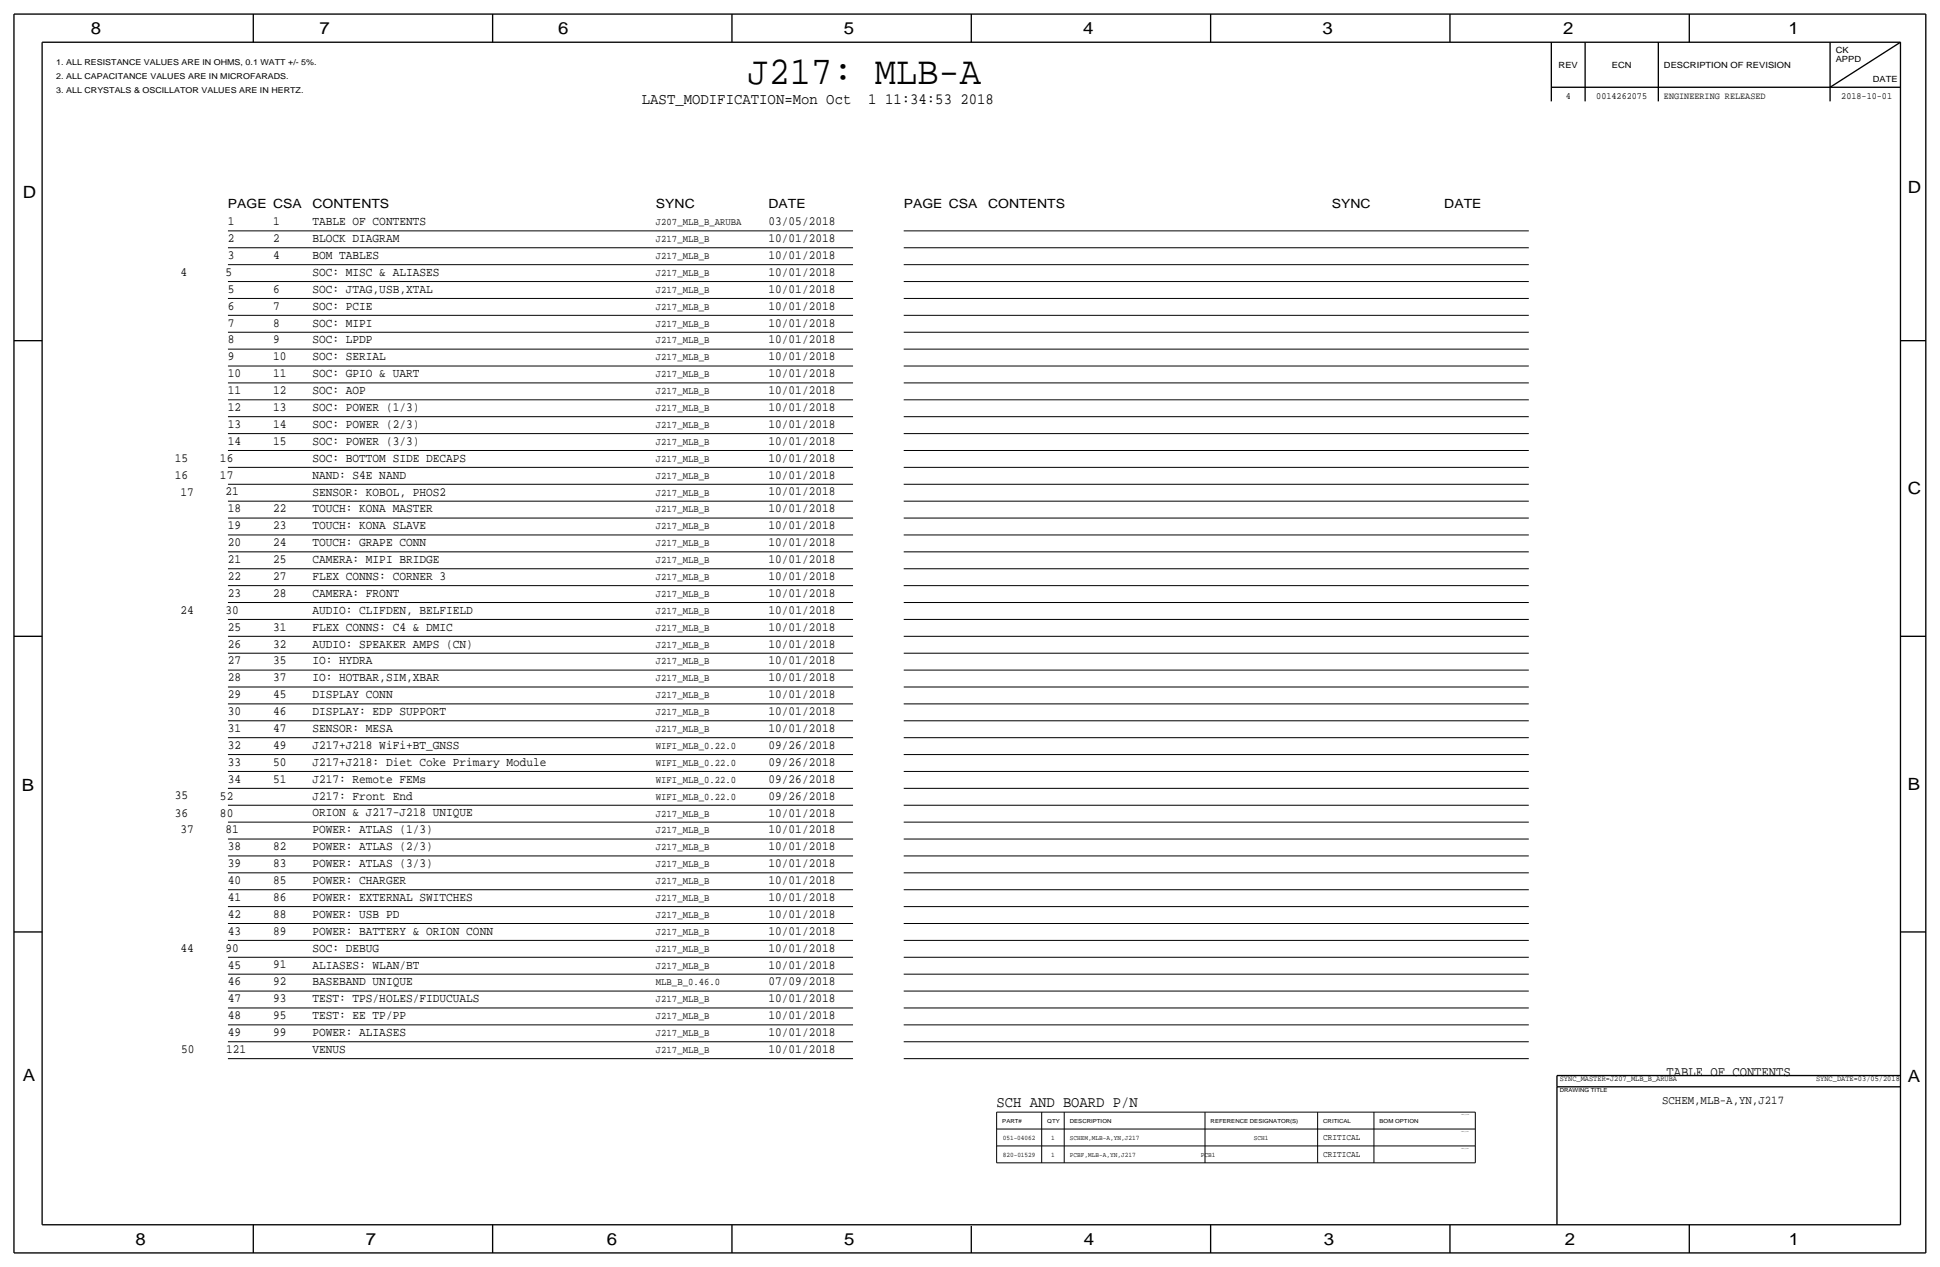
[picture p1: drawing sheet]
<svg xmlns="http://www.w3.org/2000/svg" width="875mm" height="572mm" viewBox="0 0 875 572" stroke-linecap="round" stroke-linejoin="round" font-family="sans-serif">
<defs><g id="words">
<text font-size="17.9" x="337" y="38">J217: MLB-A</text>
<g font-size="7.6">
<text x="41" y="15">8</text>
<text x="144" y="15">7</text>
<text x="252" y="15">6</text>
<text x="381" y="15">5</text>
<text x="489" y="15">4</text>
<text x="597" y="15">3</text>
<text x="705" y="15">2</text>
<text x="807" y="15">1</text>
<text x="10" y="89">D</text>
<text x="861" y="87">D</text>
<text x="860" y="223">C</text>
<text x="10" y="357">B</text>
<text x="860" y="356">B</text>
<text x="10" y="487">A</text>
<text x="860" y="488">A</text>
<text x="61" y="562">8</text>
<text x="165" y="562">7</text>
<text x="274" y="562">6</text>
<text x="381" y="562">5</text>
<text x="489" y="562">4</text>
<text x="597" y="562">3</text>
<text x="706" y="562">2</text>
<text x="807" y="562">1</text>
</g>
<g font-size="7.1">
<text x="290" y="47">LAST_MODIFICATION=Mon Oct</text>
<text x="392" y="47">1 11:34:53 2018</text>
</g>
<text font-size="7" x="450" y="499">SCH AND BOARD P/N</text>
<text font-size="6.2" x="752" y="485">TABLE OF CONTENTS</text>
<g font-size="5.7">
<text x="103" y="94">PAGE CSA</text>
<text x="141" y="94">CONTENTS</text>
<text x="296" y="94">SYNC</text>
<text x="347" y="94">DATE</text>
<text x="408" y="94">PAGE CSA</text>
<text x="446" y="94">CONTENTS</text>
<text x="601" y="94">SYNC</text>
<text x="651" y="94">DATE</text>
</g>
<g font-size="5.6">
<text x="103" y="102">1</text>
<text x="123" y="102">1</text>
<text x="141" y="102">TABLE OF CONTENTS</text>
<text x="347" y="102">03/05/2018</text>
<text x="103" y="109">2</text>
<text x="123" y="109">2</text>
<text x="141" y="109">BLOCK DIAGRAM</text>
<text x="347" y="109">10/01/2018</text>
<text x="103" y="117">3</text>
<text x="123" y="117">4</text>
<text x="141" y="117">BOM TABLES</text>
<text x="347" y="117">10/01/2018</text>
<text x="81" y="124">4</text>
<text x="102" y="124">5</text>
<text x="141" y="124">SOC: MISC &amp; ALIASES</text>
<text x="347" y="124">10/01/2018</text>
<text x="103" y="132">5</text>
<text x="123" y="132">6</text>
<text x="141" y="132">SOC: JTAG,USB,XTAL</text>
<text x="347" y="132">10/01/2018</text>
<text x="103" y="140">6</text>
<text x="123" y="140">7</text>
<text x="141" y="140">SOC: PCIE</text>
<text x="347" y="140">10/01/2018</text>
<text x="103" y="147">7</text>
<text x="123" y="147">8</text>
<text x="141" y="147">SOC: MIPI</text>
<text x="347" y="147">10/01/2018</text>
<text x="103" y="155">8</text>
<text x="123" y="155">9</text>
<text x="141" y="155">SOC: LPDP</text>
<text x="347" y="155">10/01/2018</text>
<text x="103" y="163">9</text>
<text x="123" y="163">10</text>
<text x="141" y="163">SOC: SERIAL</text>
<text x="347" y="163">10/01/2018</text>
<text x="103" y="170">10</text>
<text x="123" y="170">11</text>
<text x="141" y="170">SOC: GPIO &amp; UART</text>
<text x="347" y="170">10/01/2018</text>
<text x="103" y="178">11</text>
<text x="123" y="178">12</text>
<text x="141" y="178">SOC: AOP</text>
<text x="347" y="178">10/01/2018</text>
<text x="103" y="185">12</text>
<text x="123" y="185">13</text>
<text x="141" y="185">SOC: POWER (1/3)</text>
<text x="347" y="185">10/01/2018</text>
<text x="103" y="193">13</text>
<text x="123" y="193">14</text>
<text x="141" y="193">SOC: POWER (2/3)</text>
<text x="347" y="193">10/01/2018</text>
<text x="103" y="201">14</text>
<text x="123" y="201">15</text>
<text x="141" y="201">SOC: POWER (3/3)</text>
<text x="347" y="201">10/01/2018</text>
<text x="79" y="208">15</text>
<text x="99" y="208">16</text>
<text x="141" y="208">SOC: BOTTOM SIDE DECAPS</text>
<text x="347" y="208">10/01/2018</text>
<text x="79" y="216">16</text>
<text x="99" y="216">17</text>
<text x="141" y="216">NAND: S4E NAND</text>
<text x="347" y="216">10/01/2018</text>
<text x="81" y="224">17</text>
<text x="102" y="223">21</text>
<text x="141" y="224">SENSOR: KOBOL, PHOS2</text>
<text x="347" y="223">10/01/2018</text>
<text x="103" y="231">18</text>
<text x="123" y="231">22</text>
<text x="141" y="231">TOUCH: KONA MASTER</text>
<text x="347" y="231">10/01/2018</text>
<text x="103" y="239">19</text>
<text x="123" y="239">23</text>
<text x="141" y="239">TOUCH: KONA SLAVE</text>
<text x="347" y="239">10/01/2018</text>
<text x="103" y="246">20</text>
<text x="123" y="246">24</text>
<text x="141" y="246">TOUCH: GRAPE CONN</text>
<text x="347" y="246">10/01/2018</text>
<text x="103" y="254">21</text>
<text x="123" y="254">25</text>
<text x="141" y="254">CAMERA: MIPI BRIDGE</text>
<text x="347" y="254">10/01/2018</text>
<text x="103" y="262">22</text>
<text x="123" y="262">27</text>
<text x="141" y="262">FLEX CONNS: CORNER 3</text>
<text x="347" y="262">10/01/2018</text>
<text x="103" y="269">23</text>
<text x="123" y="269">28</text>
<text x="141" y="269">CAMERA: FRONT</text>
<text x="347" y="269">10/01/2018</text>
<text x="81" y="277">24</text>
<text x="102" y="277">30</text>
<text x="141" y="277">AUDIO: CLIFDEN, BELFIELD</text>
<text x="347" y="277">10/01/2018</text>
<text x="103" y="284">25</text>
<text x="123" y="284">31</text>
<text x="141" y="284">FLEX CONNS: C4 &amp; DMIC</text>
<text x="347" y="284">10/01/2018</text>
<text x="103" y="292">26</text>
<text x="123" y="292">32</text>
<text x="141" y="292">AUDIO: SPEAKER AMPS (CN)</text>
<text x="347" y="292">10/01/2018</text>
<text x="103" y="300">27</text>
<text x="123" y="300">35</text>
<text x="141" y="300">IO: HYDRA</text>
<text x="347" y="300">10/01/2018</text>
<text x="103" y="307">28</text>
<text x="123" y="307">37</text>
<text x="141" y="307">IO: HOTBAR,SIM,XBAR</text>
<text x="347" y="307">10/01/2018</text>
<text x="103" y="315">29</text>
<text x="123" y="315">45</text>
<text x="141" y="315">DISPLAY CONN</text>
<text x="347" y="315">10/01/2018</text>
<text x="103" y="323">30</text>
<text x="123" y="323">46</text>
<text x="141" y="323">DISPLAY: EDP SUPPORT</text>
<text x="347" y="323">10/01/2018</text>
<text x="103" y="330">31</text>
<text x="123" y="330">47</text>
<text x="141" y="330">SENSOR: MESA</text>
<text x="347" y="330">10/01/2018</text>
<text x="103" y="338">32</text>
<text x="123" y="338">49</text>
<text x="141" y="338">J217+J218 WiFi+BT_GNSS</text>
<text x="347" y="338">09/26/2018</text>
<text x="103" y="345">33</text>
<text x="123" y="345">50</text>
<text x="141" y="345">J217+J218: Diet Coke Primary Module</text>
<text x="347" y="345">09/26/2018</text>
<text x="103" y="353">34</text>
<text x="123" y="353">51</text>
<text x="141" y="353">J217: Remote FEMs</text>
<text x="347" y="353">09/26/2018</text>
<text x="79" y="361">35</text>
<text x="99" y="361">52</text>
<text x="141" y="361">J217: Front End</text>
<text x="347" y="361">09/26/2018</text>
<text x="79" y="368">36</text>
<text x="99" y="368">80</text>
<text x="141" y="368">ORION &amp; J217-J218 UNIQUE</text>
<text x="347" y="368">10/01/2018</text>
<text x="81" y="376">37</text>
<text x="102" y="376">81</text>
<text x="141" y="376">POWER: ATLAS (1/3)</text>
<text x="347" y="376">10/01/2018</text>
<text x="103" y="384">38</text>
<text x="123" y="384">82</text>
<text x="141" y="384">POWER: ATLAS (2/3)</text>
<text x="347" y="383">10/01/2018</text>
<text x="103" y="391">39</text>
<text x="123" y="391">83</text>
<text x="141" y="391">POWER: ATLAS (3/3)</text>
<text x="347" y="391">10/01/2018</text>
<text x="103" y="399">40</text>
<text x="123" y="399">85</text>
<text x="141" y="399">POWER: CHARGER</text>
<text x="347" y="399">10/01/2018</text>
<text x="103" y="406">41</text>
<text x="123" y="406">86</text>
<text x="141" y="406">POWER: EXTERNAL SWITCHES</text>
<text x="347" y="406">10/01/2018</text>
<text x="103" y="414">42</text>
<text x="123" y="414">88</text>
<text x="141" y="414">POWER: USB PD</text>
<text x="347" y="414">10/01/2018</text>
<text x="103" y="422">43</text>
<text x="123" y="422">89</text>
<text x="141" y="422">POWER: BATTERY &amp; ORION CONN</text>
<text x="347" y="422">10/01/2018</text>
<text x="81" y="429">44</text>
<text x="102" y="429">90</text>
<text x="141" y="429">SOC: DEBUG</text>
<text x="347" y="429">10/01/2018</text>
<text x="103" y="437">45</text>
<text x="123" y="437">91</text>
<text x="141" y="437">ALIASES: WLAN/BT</text>
<text x="347" y="437">10/01/2018</text>
<text x="103" y="444">46</text>
<text x="123" y="444">92</text>
<text x="141" y="444">BASEBAND UNIQUE</text>
<text x="347" y="444">07/09/2018</text>
<text x="103" y="452">47</text>
<text x="123" y="452">93</text>
<text x="141" y="452">TEST: TPS/HOLES/FIDUCUALS</text>
<text x="347" y="452">10/01/2018</text>
<text x="103" y="460">48</text>
<text x="123" y="460">95</text>
<text x="141" y="460">TEST: EE TP/PP</text>
<text x="347" y="460">10/01/2018</text>
<text x="103" y="467">49</text>
<text x="123" y="467">99</text>
<text x="141" y="467">POWER: ALIASES</text>
<text x="347" y="467">10/01/2018</text>
<text x="82" y="475">50</text>
<text x="102" y="475">121</text>
<text x="141" y="475">VENUS</text>
<text x="347" y="475">10/01/2018</text>
</g>
<text font-size="5.4" x="750" y="498">SCHEM,MLB-A,YN,J217</text>
<g font-size="4.5">
<text x="296" y="102">J207_MLB_B_ARUBA</text>
<text x="296" y="109">J217_MLB_B</text>
<text x="296" y="117">J217_MLB_B</text>
<text x="296" y="124">J217_MLB_B</text>
<text x="296" y="132">J217_MLB_B</text>
<text x="296" y="140">J217_MLB_B</text>
<text x="296" y="147">J217_MLB_B</text>
<text x="296" y="155">J217_MLB_B</text>
<text x="296" y="163">J217_MLB_B</text>
<text x="296" y="170">J217_MLB_B</text>
<text x="296" y="178">J217_MLB_B</text>
<text x="296" y="185">J217_MLB_B</text>
<text x="296" y="193">J217_MLB_B</text>
<text x="296" y="201">J217_MLB_B</text>
<text x="296" y="208">J217_MLB_B</text>
<text x="296" y="216">J217_MLB_B</text>
<text x="296" y="224">J217_MLB_B</text>
<text x="296" y="231">J217_MLB_B</text>
<text x="296" y="239">J217_MLB_B</text>
<text x="296" y="246">J217_MLB_B</text>
<text x="296" y="254">J217_MLB_B</text>
<text x="296" y="262">J217_MLB_B</text>
<text x="296" y="269">J217_MLB_B</text>
<text x="296" y="277">J217_MLB_B</text>
<text x="296" y="284">J217_MLB_B</text>
<text x="296" y="292">J217_MLB_B</text>
<text x="296" y="300">J217_MLB_B</text>
<text x="296" y="307">J217_MLB_B</text>
<text x="296" y="315">J217_MLB_B</text>
<text x="296" y="323">J217_MLB_B</text>
<text x="296" y="330">J217_MLB_B</text>
<text x="296" y="338">WIFI_MLB_0.22.0</text>
<text x="296" y="345">WIFI_MLB_0.22.0</text>
<text x="296" y="353">WIFI_MLB_0.22.0</text>
<text x="296" y="361">WIFI_MLB_0.22.0</text>
<text x="296" y="368">J217_MLB_B</text>
<text x="296" y="376">J217_MLB_B</text>
<text x="296" y="384">J217_MLB_B</text>
<text x="296" y="391">J217_MLB_B</text>
<text x="296" y="399">J217_MLB_B</text>
<text x="296" y="406">J217_MLB_B</text>
<text x="296" y="414">J217_MLB_B</text>
<text x="296" y="422">J217_MLB_B</text>
<text x="296" y="429">J217_MLB_B</text>
<text x="296" y="437">J217_MLB_B</text>
<text x="296" y="444">MLB_B_0.46.0</text>
<text x="296" y="452">J217_MLB_B</text>
<text x="296" y="460">J217_MLB_B</text>
<text x="296" y="467">J217_MLB_B</text>
<text x="296" y="475">J217_MLB_B</text>
</g>
<g font-size="4.3">
<text x="706" y="44">4</text>
<text x="720" y="44">0014262075</text>
<text x="751" y="44">ENGINEERING RELEASED</text>
<text x="830" y="44">2018-10-01</text>
</g>
<g font-size="3.9">
<text x="597" y="514">CRITICAL</text>
<text x="597" y="522">CRITICAL</text>
</g>
<g font-size="3.8">
<text x="828" y="24">CK</text>
<text x="828" y="28">APPD</text>
<text x="703" y="30">REV</text>
<text x="727" y="30">ECN</text>
<text x="751" y="30">DESCRIPTION OF REVISION</text>
<text x="845" y="37">DATE</text>
</g>
<g font-size="3.7">
<text x="25" y="29">1. ALL RESISTANCE VALUES ARE IN OHMS, 0.1 WATT +/- 5%.</text>
<text x="25" y="36">2. ALL CAPACITANCE VALUES ARE IN MICROFARADS.</text>
<text x="25" y="42">3. ALL CRYSTALS &amp; OSCILLATOR VALUES ARE IN HERTZ.</text>
</g>
<g font-size="3.5">
<text x="704" y="488">SYNC_MASTER=J207_MLB_B_ARUBA</text>
<text x="819" y="488">SYNC_DATE=03/05/2018</text>
</g>
<g font-size="3.1">
<text x="452" y="514">051-04062</text>
<text x="474" y="514">1</text>
<text x="483" y="514">SCHEM,MLB-A,YN,J217</text>
<text x="566" y="514">SCH1</text>
<text x="452" y="522">820-01529</text>
<text x="474" y="522">1</text>
<text x="483" y="522">PCBF,MLB-A,YN,J217</text>
<text x="542" y="522">PCB1</text>
</g>
<g font-size="2.5">
<text x="704" y="493">DRAWING TITLE</text>
<text x="452" y="507">PART#</text>
<text x="472" y="507">QTY</text>
<text x="483" y="507">DESCRIPTION</text>
<text x="546" y="507">REFERENCE DESIGNATOR(S)</text>
<text x="597" y="507">CRITICAL</text>
<text x="622" y="507">BOM OPTION</text>
</g>
<g font-size=".4">
<text x="659" y="503">TABLE_5_HEAD</text>
<text x="659" y="511">TABLE_5_ITEM</text>
<text x="659" y="518">TABLE_5_ITEM</text>
</g>
</g></defs>
<g fill="none" stroke="#000" stroke-width=".6" stroke-linecap="butt">
<path d="M6 6v559zM6 6h863zM19 19v533zM19 19h838zM114 6v13zM222 6v13zM330 6v13zM438 6v13zM546 6v13zM654 6v13zM700 19v27zM715 19v27z"/>
<path d="M748 19v27zM762 6v13zM825 19v27zM857 19v533zM869 6v559zM700 39h157zM825 39l32-20zM6 154h13zM857 154h12zM6 287h13zM857 287h12zM6 420h13z"/>
<path d="M857 420h12zM702 485h155zM702 485v5zM702 490v62zM702 490h155zM19 552h838zM114 552v13zM222 552v13zM330 552v13zM438 553v12zM546 552v13zM654 552v13z"/>
<path d="M762 552v13zM6 565h863z"/>
</g>
<g fill="none" stroke="#000" stroke-width=".45">
<path d="M103 119h282zM103 112h282zM103 104h282zM408 119h282zM408 112h282zM408 104h282zM103 135h282zM103 127h282zM408 135h282zM408 127h282zM103 157h282zM103 150h282z"/>
<path d="M103 142h282zM408 157h282zM408 150h282zM408 142h282zM103 173h282zM103 165h282zM408 173h282zM408 165h282zM103 196h282zM103 188h282zM103 180h282zM408 196h282z"/>
<path d="M408 188h282zM408 180h282zM103 218h282zM103 211h282zM103 203h282zM408 218h282zM408 211h282zM408 203h282zM103 234h282zM103 226h282zM408 234h282zM408 226h282z"/>
<path d="M103 257h282zM103 249h282zM103 241h282zM408 257h282zM408 249h282zM408 241h282zM103 279h282zM103 272h282zM103 264h282zM408 279h282zM408 272h282zM408 264h282z"/>
<path d="M103 295h282zM103 287h282zM408 295h282zM408 287h282zM103 318h282zM103 310h282zM103 302h282zM408 318h282zM408 310h282zM408 302h282zM103 333h282zM103 325h282z"/>
<path d="M408 333h282zM408 325h282zM103 356h282zM103 348h282zM103 340h282zM408 356h282zM408 348h282zM408 340h282zM103 378h282zM103 371h282zM103 363h282zM408 378h282z"/>
<path d="M408 371h282zM408 363h282zM103 394h282zM103 386h282zM408 394h282zM408 386h282zM103 417h282zM103 409h282zM103 401h282zM408 417h282zM408 409h282zM408 401h282z"/>
<path d="M103 439h282zM103 432h282zM103 424h282zM408 439h282zM408 432h282zM408 424h282zM103 455h282zM103 447h282zM408 455h282zM408 447h282zM103 478h282zM103 470h282z"/>
<path d="M103 462h282zM408 478h282zM408 470h282zM408 462h282zM450 502v7zM450 509h215zM450 502h215zM450 509v8zM450 517h215zM450 517v8zM470 502v7zM470 509v8z"/>
<path d="M470 517v8zM480 502v7zM480 509v8zM480 517v8zM544 502v7zM544 509v8zM544 517v8zM594 502v7zM594 509v8zM594 517v8zM620 502v7zM620 509v8z"/>
<path d="M620 517v8zM665 502v7zM665 509v8zM665 517v8zM450 525h215z"/>
</g>
<use href="#words"/>
</svg>
